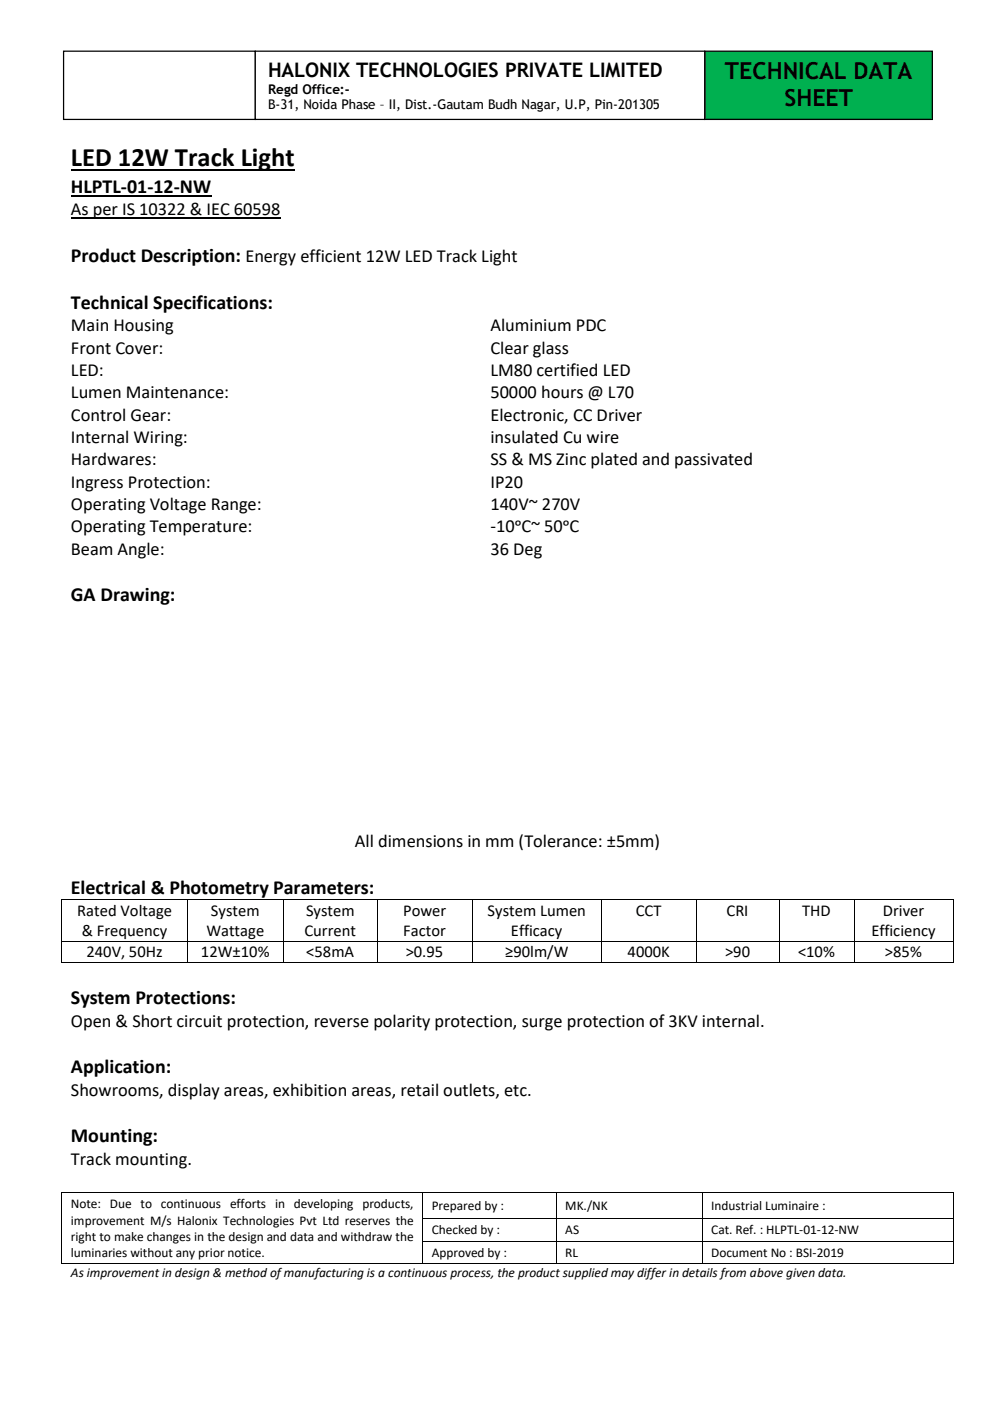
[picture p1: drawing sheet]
<svg xmlns="http://www.w3.org/2000/svg" width="210mm" height="297mm" viewBox="0 0 210 297" stroke-linecap="round" stroke-linejoin="round" font-family="sans-serif">
<defs><g id="words">
<text font-size="5.6" x="15" y="35.3">LED 12W Track Light</text>
<g font-size="5">
<text x="153.7" y="16.7">TECHNICAL DATA</text>
<text x="166.3" y="22.4">SHEET</text>
</g>
<g font-size="4.2">
<text x="56.8" y="16.3">HALONIX TECHNOLOGIES PRIVATE LIMITED</text>
<text x="15" y="40.9">HLPTL-01-12-NW</text>
<text x="15" y="55.5">Product Description: Energy efficient 12W LED Track Light</text>
<text x="15" y="65.4">Technical Specifications:</text>
<text x="15" y="127.4">GA Drawing:</text>
<text x="15" y="189.5">Electrical &amp; Photometry Parameters:</text>
<text x="15" y="212.8">System Protections:</text>
<text x="15" y="227.4">Application:</text>
<text x="15" y="242.1">Mounting:</text>
</g>
<g font-size="3.9">
<text x="15" y="45.6">As per IS 10322 &amp; IEC 60598</text>
<text x="15" y="70.2">Main Housing</text>
<text x="104" y="70.2">Aluminium PDC</text>
<text x="15" y="74.9">Front Cover:</text>
<text x="104" y="74.9">Clear glass</text>
<text x="15" y="79.7">LED:</text>
<text x="104" y="79.7">LM80 certified LED</text>
<text x="15" y="84.4">Lumen Maintenance:</text>
<text x="15" y="89.2">Control Gear:</text>
<text x="104" y="84.4">50000 hours @ L70</text>
<text x="104" y="89.2">Electronic, CC Driver</text>
<text x="15" y="93.9">Internal Wiring:</text>
<text x="104" y="93.9">insulated Cu wire</text>
<text x="15" y="98.6">Hardwares:</text>
<text x="104" y="98.6">SS &amp; MS Zinc plated and passivated</text>
<text x="15" y="103.4">Ingress Protection:</text>
<text x="104" y="103.4">IP20</text>
<text x="15" y="108.1">Operating Voltage Range:</text>
<text x="15" y="112.8">Operating Temperature:</text>
<text x="104" y="108.1">140V~ 270V</text>
<text x="104" y="112.8">-10ᵒC~ 50ᵒC</text>
<text x="15" y="117.6">Beam Angle:</text>
<text x="104" y="117.6">36 Deg</text>
<text x="75.2" y="179.6">All dimensions in mm (Tolerance: ±5mm)</text>
<text x="15" y="217.6">Open &amp; Short circuit protection, reverse polarity protection, surge protection of 3KV internal.</text>
<text x="15" y="232.2">Showrooms, display areas, exhibition areas, retail outlets, etc.</text>
<text x="15" y="246.9">Track mounting.</text>
</g>
<g font-size="3.5">
<text x="16.4" y="194.1">Rated Voltage</text>
<text x="44.7" y="194.1">System</text>
<text x="64.9" y="194.1">System</text>
<text x="85.4" y="194.1">Power</text>
<text x="103.4" y="194.1">System Lumen</text>
<text x="134.8" y="194.1">CCT</text>
<text x="154" y="194.1">CRI</text>
<text x="170" y="194.1">THD</text>
<text x="187.2" y="194.1">Driver</text>
<text x="17.3" y="198.4">&amp; Frequency</text>
<text x="18.3" y="202.9">240V, 50Hz</text>
<text x="42.6" y="202.9">12W±10%</text>
<text x="43.7" y="198.4">Wattage</text>
<text x="64.5" y="198.4">Current</text>
<text x="64.9" y="202.9">&lt;58mA</text>
<text x="85.5" y="198.4">Factor</text>
<text x="86" y="202.9">&gt;0.95</text>
<text x="107.1" y="202.9">≥90lm/W</text>
<text x="108.3" y="198.4">Efficacy</text>
<text x="133" y="202.9">4000K</text>
<text x="153.7" y="202.9">&gt;90</text>
<text x="169.2" y="202.9">&lt;10%</text>
<text x="184.7" y="198.4">Efficiency</text>
<text x="187.6" y="202.9">&gt;85%</text>
</g>
<g font-size="2.8">
<text x="56.8" y="19.9">Regd Office:-</text>
<text x="56.8" y="23.2">B-31, Noida Phase – II, Dist.-Gautam Budh Nagar, U.P, Pin-201305</text>
<text x="15" y="256.1">Note: Due to continuous efforts in developing products,</text>
<text x="91.5" y="256.4">Prepared by :</text>
<text x="119.8" y="256.4">MK./NK</text>
<text x="150.7" y="256.4">Industrial Luminaire :</text>
<text x="15" y="259.6">improvement M/s Halonix Technologies Pvt Ltd reserves the</text>
<text x="15" y="263">right to make changes in the design and data and withdraw the</text>
<text x="91.5" y="261.6">Checked by :</text>
<text x="119.8" y="261.6">AS</text>
<text x="150.7" y="261.6">Cat. Ref. : HLPTL-01-12-NW</text>
<text x="15" y="266.4">luminaries without any prior notice.</text>
<text x="91.5" y="266.4">Approved by :</text>
<text x="119.8" y="266.4">RL</text>
<text x="150.7" y="266.4">Document No : BSI-2019</text>
<text x="15" y="270.6">As improvement in design &amp; method of manufacturing is a continuous process, the product supplied may differ in details from above given data.</text>
</g>
</g></defs>
<path d="M15 36.1h47.5" fill="none" stroke="#000" stroke-width=".38"/>
<path d="M15 41.5h29.8" fill="none" stroke="#000" stroke-width=".3"/>
<path d="M15 46.2h44.4" fill="none" stroke="#000" stroke-width=".25"/>
<g fill="#000">
<path d="M13 190.6h.2v.2h-.2z" fill-rule="evenodd"/>
<path d="M13 190.6h.2v.2h-.2z" fill-rule="evenodd"/>
<path d="M13 199.4h.2v.1h-.2z" fill-rule="evenodd"/>
<path d="M39.7 190.6h.1v.2h-.1z" fill-rule="evenodd"/>
<path d="M39.7 199.4h.1v.1h-.1z" fill-rule="evenodd"/>
<path d="M60 190.6h.1v.2h-.1z" fill-rule="evenodd"/>
<path d="M60 199.4h.1v.1h-.1z" fill-rule="evenodd"/>
<path d="M80 190.6h.2v.2h-.2z" fill-rule="evenodd"/>
<path d="M80 199.4h.2v.1h-.2z" fill-rule="evenodd"/>
<path d="M100 190.6h.1v.2h-.1z" fill-rule="evenodd"/>
<path d="M100 199.4h.1v.1h-.1z" fill-rule="evenodd"/>
<path d="M127.5 190.6h.2v.2h-.2z" fill-rule="evenodd"/>
<path d="M127.5 199.4h.2v.1h-.2z" fill-rule="evenodd"/>
<path d="M147.5 190.6h.2v.2h-.2z" fill-rule="evenodd"/>
<path d="M147.5 199.4h.2v.1h-.2z" fill-rule="evenodd"/>
<path d="M165.1 190.6h.2v.2h-.2z" fill-rule="evenodd"/>
<path d="M165.1 199.4h.2v.1h-.2z" fill-rule="evenodd"/>
<path d="M181 190.6h.2v.2h-.2z" fill-rule="evenodd"/>
<path d="M181 199.4h.2v.1h-.2z" fill-rule="evenodd"/>
<path d="M201.9 190.6h.2v.2h-.2z" fill-rule="evenodd"/>
<path d="M201.9 190.6h.2v.2h-.2z" fill-rule="evenodd"/>
<path d="M201.9 199.4h.2v.1h-.2z" fill-rule="evenodd"/>
<path d="M13 203.9h.2v.1h-.2z" fill-rule="evenodd"/>
<path d="M13 203.9h.2v.1h-.2z" fill-rule="evenodd"/>
<path d="M39.7 203.9h.1v.1h-.1z" fill-rule="evenodd"/>
<path d="M60 203.9h.1v.1h-.1z" fill-rule="evenodd"/>
<path d="M80 203.9h.2v.1h-.2z" fill-rule="evenodd"/>
<path d="M100 203.9h.1v.1h-.1z" fill-rule="evenodd"/>
<path d="M127.5 203.9h.2v.1h-.2z" fill-rule="evenodd"/>
<path d="M147.5 203.9h.2v.1h-.2z" fill-rule="evenodd"/>
<path d="M165.1 203.9h.2v.1h-.2z" fill-rule="evenodd"/>
<path d="M181 203.9h.2v.1h-.2z" fill-rule="evenodd"/>
<path d="M201.9 203.9h.2v.1h-.2z" fill-rule="evenodd"/>
<path d="M201.9 203.9h.2v.1h-.2z" fill-rule="evenodd"/>
<path d="M13 252.7h.2v.2h-.2z" fill-rule="evenodd"/>
<path d="M13 252.7h.2v.2h-.2z" fill-rule="evenodd"/>
<path d="M13 258.1h.2v.2h-.2z" fill-rule="evenodd"/>
<path d="M89.6 252.7h.1v.2h-.1z" fill-rule="evenodd"/>
<path d="M89.6 258.1h.1v.2h-.1z" fill-rule="evenodd"/>
<path d="M117.9 252.7h.2v.2h-.2z" fill-rule="evenodd"/>
<path d="M117.9 258.1h.2v.2h-.2z" fill-rule="evenodd"/>
<path d="M148.8 252.7h.1v.2h-.1z" fill-rule="evenodd"/>
<path d="M148.8 258.1h.1v.2h-.1z" fill-rule="evenodd"/>
<path d="M201.9 252.7h.2v.2h-.2z" fill-rule="evenodd"/>
<path d="M201.9 252.7h.2v.2h-.2z" fill-rule="evenodd"/>
<path d="M201.9 258.1h.2v.2h-.2z" fill-rule="evenodd"/>
<path d="M13 263.1h.2v.1h-.2z" fill-rule="evenodd"/>
<path d="M13 267.8h.2v.2h-.2z" fill-rule="evenodd"/>
<path d="M13 267.8h.2v.2h-.2z" fill-rule="evenodd"/>
<path d="M89.6 263.1h.1v.1h-.1z" fill-rule="evenodd"/>
<path d="M89.6 267.8h.1v.2h-.1z" fill-rule="evenodd"/>
<path d="M117.9 263.1h.2v.1h-.2z" fill-rule="evenodd"/>
<path d="M117.9 267.8h.2v.2h-.2z" fill-rule="evenodd"/>
<path d="M148.8 263.1h.1v.1h-.1z" fill-rule="evenodd"/>
<path d="M148.8 267.8h.1v.2h-.1z" fill-rule="evenodd"/>
<path d="M201.9 263.1h.2v.1h-.2z" fill-rule="evenodd"/>
<path d="M201.9 267.8h.2v.2h-.2z" fill-rule="evenodd"/>
<path d="M201.9 267.8h.2v.2h-.2z" fill-rule="evenodd"/>
</g>
<g fill="none" stroke="#000" stroke-width=".21">
<path d="M13.1 190.8v8.6M13.1 199.5v4.4M13.2 190.7h26.5M13.2 199.5h26.5M39.8 190.8v8.6M39.8 199.5v4.4M39.8 190.7h20.2M39.8 199.5h20.2M60 190.8v8.6M60 199.5v4.4M60.1 190.7h19.9M60.1 199.5h19.9"/>
<path d="M80.1 190.8v8.6M80.1 199.5v4.4M80.2 190.7h19.8M80.2 199.5h19.8M100.1 190.8v8.6M100.1 199.5v4.4M100.1 190.7h27.4M100.1 199.5h27.4M127.6 190.8v8.6M127.6 199.5v4.4M127.7 190.7h19.8M127.7 199.5h19.8"/>
<path d="M147.6 190.8v8.6M147.6 199.5v4.4M147.7 190.7h17.4M147.7 199.5h17.4M165.2 190.8v8.6M165.2 199.5v4.4M165.3 190.7h15.7M165.3 199.5h15.7M181.1 190.8v8.6M181.1 199.5v4.4M181.2 190.7h20.7M181.2 199.5h20.7"/>
<path d="M202 190.8v8.6M202 199.5v4.4M13.2 203.9h26.5M39.8 203.9h20.2M60.1 203.9h19.9M80.2 203.9h19.8M100.1 203.9h27.4M127.7 203.9h19.8M147.7 203.9h17.4M165.3 203.9h15.7M181.2 203.9h20.7M13.1 252.9v5.2"/>
<path d="M13.1 258.3v4.8M13.2 252.8h76.4M89.6 252.9v5.2M89.6 258.3v4.8M89.7 252.8h28.2M89.7 258.2h28.2M118 252.9v5.2M118 258.3v4.8M118.1 252.8h30.7M118.1 258.2h30.7M148.8 252.9v5.2M148.8 258.3v4.8"/>
<path d="M148.9 252.8h53M148.9 258.2h53M202 252.9v5.2M202 258.3v4.8M13.1 263.2v4.6M13.2 267.9h76.4M89.6 263.2v4.6M89.7 263.1h28.2M89.7 267.9h28.2M118 263.2v4.6M118.1 263.1h30.7M118.1 267.9h30.7"/>
<path d="M148.8 263.2v4.6M148.9 263.1h53M148.9 267.9h53M202 263.2v4.6"/>
</g>
<path d="M149.4 10.8h48.2v14.5h-48.2z" fill-rule="evenodd" fill="#00b050"/>
<path d="M149.4 10.8h48.2v14.5h-48.2z" fill="none" stroke="#000" stroke-width=".26"/>
<path d="M13.5 10.8h40.6v14.5h-40.6z" fill-rule="evenodd" fill="#fff"/>
<path d="M13.5 10.8h40.6v14.5h-40.6z" fill="none" stroke="#000" stroke-width=".26"/>
<path d="M54.1 10.8h95.3v14.5h-95.3z" fill-rule="evenodd" fill="#fff"/>
<path d="M54.1 10.8h95.3v14.5h-95.3z" fill="none" stroke="#000" stroke-width=".26"/>
<use href="#words"/>
</svg>
